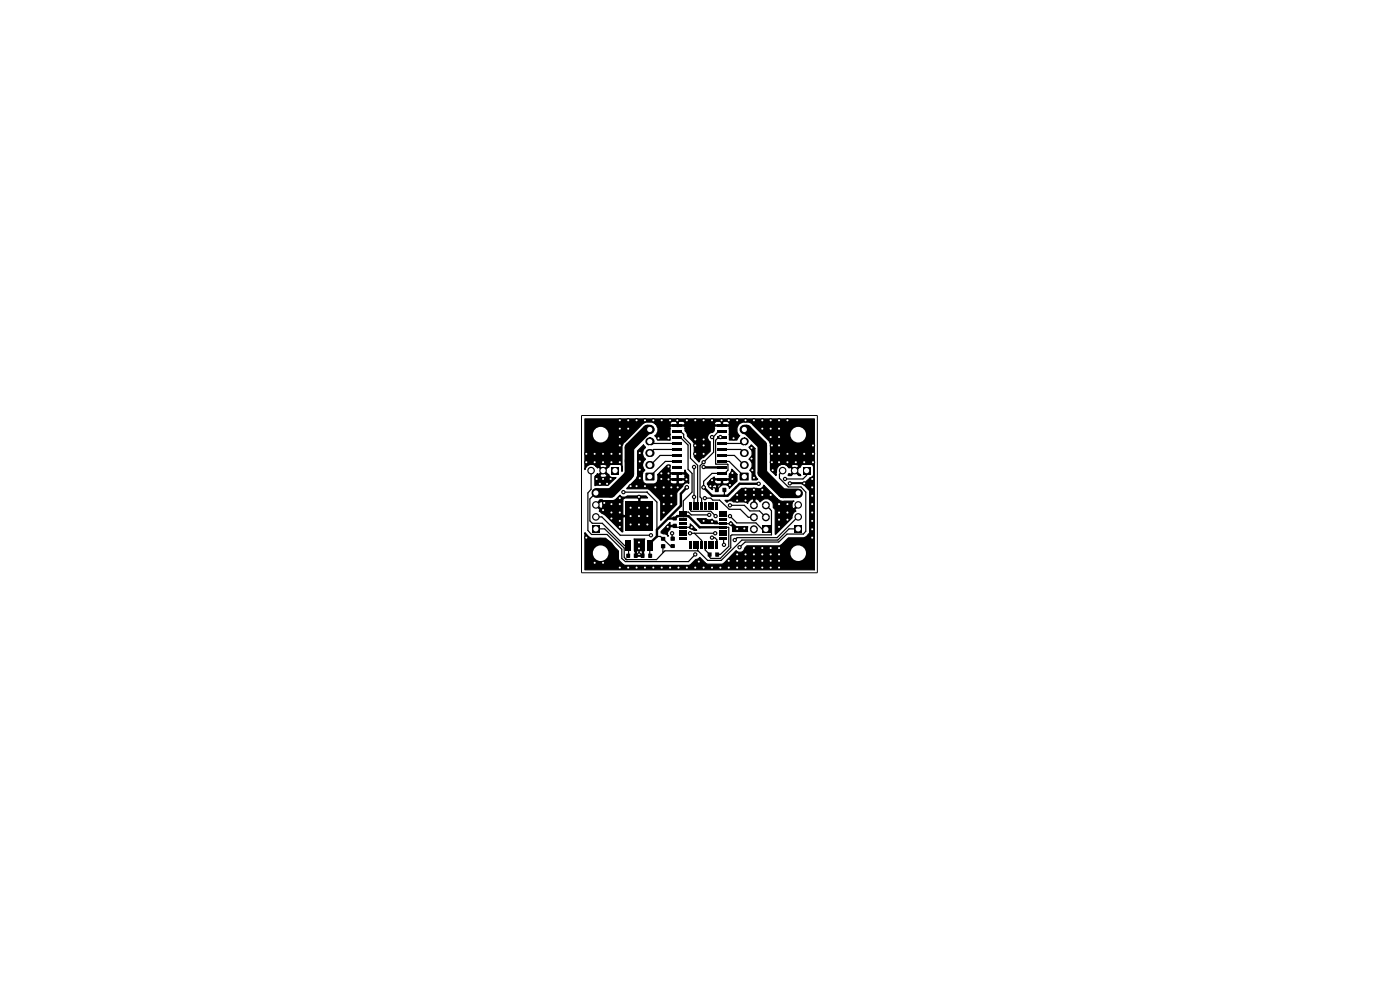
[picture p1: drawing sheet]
<svg xmlns="http://www.w3.org/2000/svg" width="297mm" height="210mm" viewBox="0 0 297 210" stroke-linecap="round" stroke-linejoin="round" font-family="sans-serif">
<path d="M123.4 88.1h50v33.4h-50z" fill="none" stroke="#000" stroke-width=".21"/>
<g fill="none" stroke="#000" stroke-width=".25">
<path d="M124.1 88.9h48.7v32h-48.7v-7.9l.8 .9 .6 .3h3l2.7 2.7v1.7l.9 1.1 .4 .2h13.7l1.4-1.2h.3l.6-.5 1.2 1.3 .4 .2h3.2l2.9-2.9a1.06 1.06 0 0 0 1.1 .3 1.06 1.06 0 0 0 .7-.9l.5-.4h6.9l1.9-1.7h3.2l.6-.3 .6-.7v-9l-1.1-1.3-.4-.1-2.6-.1-.3-.2h3.4l1.1-1.1 .6-.2 .2-.3v-1.8l-.4-.5h-2l-.3 .3-.1 .3h-.2l-.7 .8 .7 .7h.2l.1 .3h-.4l-.9-.9-.7 .9-.7-.1 .1-.3 .1 .1h.3l.7-.7-.7-.8-.3 .2-.3-.4h.8l.7 .8 .9-.8a1.08 1.08 0 0 0-1.6-.2v.2h-.8a1.36 1.36 0 0 0-1.6-.2l-.6 .5-.3 1.4v.3l-1.1-1.2v-5.5l-.2-.4-3.7-3.8a2.15 2.15 0 0 0-3 .2 1.61 1.61 0 0 0 .3 2.2l-.6 .9h-1.6v-2.7l-.1-.2h-2.9l-.2 .2a.98 .98 0 0 1-.8 1.2 1.03 1.03 0 0 0-.6 1 1.03 1.03 0 0 0 .6 .9v2l-1.5 1.4-.7 .3-.2 .6-1-1.1v-2.8l-1.5-1.6v-.6l-.5-.5v-.8l-.1-.2h-2.9l-.2 .2 .1 2.7h-2.7l-.2-.5-.4-.4a1.51 1.51 0 0 0 .2-2.4h3l.2 .1h1.3v-.6h.3v.6h1.3l.1-.1h6.2l.2 .1h1.3v-.6h.3v.6h1.3l.1-.4-.3-.3h-.9l-.2 .1-.4-.1h-1l-.2 .1-.2 .5h-6.2v-.3l-.3-.3h-.9l-.2 .1-.4-.1h-1l-.3 .2-.1 .4h-3a2.2 2.2 0 0 0-2.9 0l-4 4-.2 .6v5.4v-1l-.3-.4h-2.3l-.2 .5h-.2l-.8 .8 .8 .7h.2l.1 .5 .4 .2h1l-1.7 1.6-2.8 .1v-1.9l.3-.2h.7a.97 .97 0 0 0 1.6 0l-.8-.9-.8 .9h-.7l.2-.4 .1 .1h.2l.8-.7-.8-.8-.2 .2-.3-.4h.7l.8 .8 .8-.8a1.08 1.08 0 0 0-1.5-.2l-.1 .2h-.7a1.36 1.36 0 0 0-1.7-.2l-.2 .1-.5 .8zM125.4 99.8v4l-.7 .8v7.9l.8 .9h3.3l3.1 3.1v2l.8 .6h13.4l1.4-1.5M135.3 95.6l1.2-1.2 .5 .5a1.62 1.62 0 0 0 0 2.5 1.49 1.49 0 0 0-.2 2.4l-.4 .2-.1 .5 .1 1.4a.79 .79 0 0 0 .6 .8h1.8l.6-.5 .1-.2h2.6l.1 .4 .3 .2 1 .1 .1-.2v-.7h.3v.7l.2 .2 1-.1a.45 .45 0 0 0 .1-.8l-5.7 .2 .1-1.3h2.5v.7l.2 .2h1.3v-1.1h.3v1.1h1.3l.1-.2v-.7l-.1-.2h-2.9l-.2 .2-2.5-.1 1.9-1.9h.7l-.1 1.4 .2 .2h2.9l.1-.2v-.4l.2 .5 .6 .6v1.7l-.6-.1-.5 .3-.2 .5-1.2 1.4v2.4l-3.4 3.4v-4l-2.3-2.5-.4-.2h-4.5l2-2.1 .3-.6zM137.8 93.6l.5 .5h5.4M143.7 95.3h-5l-.9 .8M143.7 96.6h-3.7l-2 2h-.2M143.7 97.9h-2.6l-3.3 3.2M143.7 91.5h.7l.6 .6v.7l1.5 1.4v3l1.5 1.5v8.5M143.7 90.3h.7M143.7 92.8h.7l1.6 1.6v5.2l.8 .8v4l-1.8 1.9v2.3h1.1l.5 .6h3.9M147.2 99.1v8.1M152.4 90.3h.7"/>
<path d="M153.1 95.3h4l.8 .8M153.1 96.6h2.7l2.1 2M153.1 97.9h1.6l3.2 3.2M153.1 91.5h-.7l-1 1.1v3.3l-2.9 2.9v6.6l.3 .4v1.4M153.1 92.8h-.7l-.6 .6v5l2.5 .1 .1 1.2-.6 .7h-2.8l-1.7 1.7v1.3M157.9 93.6l-.4 .5h-4.4M158.9 94.9l.5-.5 .7 .7v5.6l.6 .9-.2 .2h-.9v-1.4l-.6-.6a1.45 1.45 0 0 0-.1-2.4 1.48 1.48 0 0 0 0-2.5zM166 99.8l-.6 .8v.8l1.8 1.9h2.7l1 1.1v8.3l-.5 .6h-3.4l-1.8 1.7h-7.1l-1.2 1.1M171.1 99.8v1l-.7 .8h-3.9M126.4 104.6l-1.3 1.2v4.7l.5 .5h2.2l4.7 4.7h.9l-.1 2.2M126.4 109.6h1.3l3.9 3.9h6.5M126.4 112.2h1.9l4.1 4v2l.4 .4"/>
<path d="M126.5 106.9l1 1a.92 .92 0 0 0 0-1.6h4.6v2.9l.2 .1h3.2v-3.5l-.2-.2h-2.7l-.4 .3-.1 .4h-4.5l2.4-.1 .6-.2 .9-.9a1.03 1.03 0 0 0 1.6 .1h3.9l.4 .4h-1.5l-.1 .2v3.8h-3.5l-.2 .2v3h-.1l-3.7-3.6-.6-.3-.6-.5 .2-.3-1-1zM132.3 104.4h4.9M132.8 118.6h.1M134.5 114.3h2.3l-.3 3.7h-1.8v-1h.3v.8h1.3v-.8l-.2-.2h-.9l-.5 .2-.1-.2zM135.6 116.6h.1M135.6 117.2l-.7 .7M135.6 117.2l.7 .7M135.6 116.6v.6M137.2 104.4h.1M137.2 104.4l2.2 2.1v5.9M137.8 115.7l.1 2.2M138.1 113.5h.1"/>
<path d="M139.4 113.8h.7l.5 .5M140.5 115.7l.2 1.5M140.6 114.3l1.6 1.5 .5 .1M140.6 114.3h.1M140.7 117.2l-1.4 1.5-6.5-.1M142 111.6h.1M142 111.6h1.2l.3 .2h2.7M142.1 110.9v.4l.2 .2h1.1v.2h-1.1l-.2 .2v.4l-.5 .6 .1 .9-.1-.3-.4-.3-.9-.1v-.4zM142.6 113.1l.1 1.2M143.7 101.7h1.3M143.7 100.4h1.3M146.4 113.1h5.3"/>
<path d="M146.4 111.1l1.4 1.4h-.6l-1-.6 .2-.3zM146.5 107.2v1.1l.1 .2h4.2l1 1M147.2 107.2h.1M147.3 113.1l1.5 1.5v1.1M147.5 117.6h.1M147.9 110h1.8a1.03 1.03 0 0 0 1.4 .1l.5 .4h.5l.2 .5h-3.5zM148 115.7v1.1h-6.9l-.4 .4M149.5 105.7h1.3l.4 .4h1.5l2 1.9h2.4l1.7 1.7h1.1M150.1 102.5l.5-.5h.9l.4 .6 1 .1 .1-.2v-.7h.3v.7l.2 .2 1-.1a.45 .45 0 0 0 .1-.8h-2.9l-.2 .2h-.9l.8-.8h.2l-.1 .2 .2 .2h2.9l.1-.2v-.9l.5-.4v-.6l1.1 1.1v1.5l-1.6 1.5-.1-.5-.5-.3h-.8l-.3 .2-.6-.2-.1 .2v1.1h-.4l.1-1.1a.62 .62 0 0 0-.7-.1 .62 .62 0 0 0-.3 .6l.2 .3-.9-.6zM150.5 109.2h.1M150.8 103.1h.1M151 114h.6l.5 .5v1.2"/>
<path d="M151 110.5l.6 .6h3.4M151.7 113.1h.1M151.8 109.5h.1M153.1 101.7v1.2l-1 1-.5-.4h-.5M153.5 111.8l1.1 .1v4l-1.8 1.7h-.7M153.5 114.2l.1 1.4M153.7 103.9l-.1 1.3M153.8 106.1h.8l.5-.2 2.3-2.3h3.2a1.01 1.01 0 0 0 1.2-.3l.2-.4 3.1 3.1 .6 .3h2.7a1.08 1.08 0 0 0-.2 1.5l.2 .1 1.1-1 .1 .2-1 1 .2 .3a1.45 1.45 0 0 0-.8 1.5l-3.5 3.4v-5.1l-.5-.5a1.54 1.54 0 0 0-.9-1.8 1.54 1.54 0 0 0-1.9 .6l-.1-.3a.65 .65 0 0 0-1-.2v1.4h-.2v-1.4l-.3-.2a1.45 1.45 0 0 0-1 1l-.5-.3h-2.5l-.4-.3h-.6l-.4 .4zM154.9 109.5h.1M154.9 109.5l1.4 1.4h4.1l1.3 1.4h.8M154.9 107.2h3l1.2 1.2h2l1.4 1.3M155 110.6l.9 1 2.7 .1v1h-3.2l-.1-1.1-.6-.5z"/>
<path d="M155 111.1h.1M156.9 116.1h.1M162.5 107.2l1.2 1.2v5.1h-8.4l-.3 .1v2.6l-2.2 2.3h-2l-.3-.3v-.6l-.9-.9v-1M169.3 109.6l-4.5 4.4h-8.4l-.5 .6M169.3 112.2h-1.9l-2.4 2.4h-7.6l-4.4 4.3h-2.9l-2.1-2.1"/>
</g>
<path d="M137.8 91.1h-.5l-3.8 3.8v5.7l-.3 .4-3.6 3.6h-3.1M157.9 91.1h.5l3.3 3.3v5.9l4.3 4.3h3.3" fill="none" stroke="#000" stroke-width="2"/>
<path d="M149.3 99.1h3.8M128.2 106.7l-.5-.5h-.4l-.9 .9M141.8 109.9l1.4 .1 .5-.5h2.4l2.3 2.3h5.1M145.7 103.4l-1.3 1.3v2.6l-5 5.1v1.4l-1.6 1.4v.5M161 102.6h-4.1l-2.6 2.6h-3.3l-1.7-1.8" fill="none" stroke="#000" stroke-width=".51"/>
<g fill="#000">
<path d="M129.7 99.1h1.5v1.5h-1.5zM135.3 95.6l1.2-1.2 .5 .5a1.62 1.62 0 0 0 0 2.5 1.49 1.49 0 0 0-.2 2.4l-.4 .2-.1 .5 .1 1.4a.79 .79 0 0 0 .6 .8h1.8l.6-.5 .1-.2h2.6l.1 .4 .3 .2 1 .1 .1-.2v-.7h.3v.7l.2 .2 1-.1a.45 .45 0 0 0 .1-.8l-5.7 .2 .1-1.3h2.5v.7l.2 .2h1.3v-1.1h.3v1.1h1.3l.1-.2v-.7l-.1-.2h-2.9l-.2 .2-2.5-.1 1.9-1.9h.7l-.1 1.4 .2 .2h2.9l.1-.2v-.4l.2 .5 .6 .6v1.7l-.6-.1-.5 .3-.2 .5-1.2 1.4v2.4l-3.4 3.4v-4l-2.3-2.5-.4-.2h-4.5l2-2.1 .3-.6zM137.2 98l.6-.2v1.7a.85 .85 0 0 1-.8-.5 .85 .85 0 0 1 .2-1zM137.8 97.8h.2v1.7h-.2zM137.2 95.5l.6-.3v1.7a.85 .85 0 0 1-.8-.5 .85 .85 0 0 1 .2-.9zM137.8 95.3h.2v1.6h-.2zM137.2 93l.6-.2v1.7a.85 .85 0 0 1-.8-.5 .85 .85 0 0 1 .2-1zM137.8 92.8h.2v1.7h-.2zM137.2 90.5l.6-.2v1.7a.85 .85 0 0 1-.8-.6 .85 .85 0 0 1 .2-.9zM137.8 90.3h.2v1.6h-.2zM138 97.8a.85 .85 0 0 1 .9 .8 .85 .85 0 0 1-.9 .9zM138 95.2a.85 .85 0 0 1 .9 .9 .85 .85 0 0 1-.9 .8z"/>
<path d="M138 92.8a.85 .85 0 0 1 .9 .8 .85 .85 0 0 1-.9 .9zM138 90.3a.85 .85 0 0 1 .9 .8 .85 .85 0 0 1-.9 .9zM142.8 96.3h1.9v.6h-1.9zM142.8 97.5h1.9v.6h-1.9zM142.8 98.8h1.9v.6h-1.9zM142.8 89.9h1.9v.6h-1.9zM142.8 93.7h1.9v.6h-1.9zM142.8 92.5h1.9v.6h-1.9zM142.8 91.2h1.9v.6h-1.9zM142.8 95h1.9v.6h-1.9zM152.1 93.7h2v.6h-2zM152.1 96.3h2v.6h-2z"/>
<path d="M152.1 95h2v.6h-2zM152.1 92.5h2v.6h-2zM152.1 91.2h2v.6h-2zM152.1 89.9h2v.6h-2zM152.1 98.8h2v.6h-2zM152.1 97.5h2v.6h-2zM157.2 95.5l.6-.3v1.7a.85 .85 0 0 1-.8-.5 .85 .85 0 0 1 .2-.9zM157.8 95.3h.2v1.6h-.2zM157.2 98l.6-.2v1.7a.85 .85 0 0 1-.8-.5 .85 .85 0 0 1 .2-1zM157.8 97.8h.2v1.7h-.2zM157.2 90.5l.6-.2v1.7a.85 .85 0 0 1-.8-.6 .85 .85 0 0 1 .2-.9zM157.8 90.3h.2v1.6h-.2z"/>
<path d="M157.2 93l.6-.2v1.7a.85 .85 0 0 1-.8-.5 .85 .85 0 0 1 .2-1zM157.8 92.8h.2v1.7h-.2zM158 95.2a.85 .85 0 0 1 .8 .9 .85 .85 0 0 1-.8 .8zM158 97.8a.85 .85 0 0 1 .8 .8 .85 .85 0 0 1-.8 .9zM158 90.3a.85 .85 0 0 1 .8 .8 .85 .85 0 0 1-.8 .9zM158 92.8a.85 .85 0 0 1 .8 .8 .85 .85 0 0 1-.8 .9zM158.9 94.9l.5-.5 .7 .7v5.6l.6 .9-.2 .2h-.9v-1.4l-.6-.6a1.45 1.45 0 0 0-.1-2.4 1.48 1.48 0 0 0 0-2.5zM170.4 99.1h1.5v1.5h-1.5zM125.6 111.4h1.7v1.5h-1.7zM126.5 106.9l1 1a.92 .92 0 0 0 0-1.6h4.6v2.9l.2 .1h3.2v-3.5l-.2-.2h-2.7l-.4 .3-.1 .4h-4.5l2.4-.1 .6-.2 .9-.9a1.03 1.03 0 0 0 1.6 .1h3.9l.4 .4h-1.5l-.1 .2v3.8h-3.5l-.2 .2v3h-.1l-3.7-3.6-.6-.3-.6-.5 .2-.3-1-1zM132.7 106.3h5.8v6.3h-5.8zM132.7 114.6h1.2v2.2h-1.2z"/>
<path d="M132.8 117.5l.9-.1v.9l-.8 .1zM134.5 117.4l.8 .1-.1 .9-.7-.1zM135.9 117.5l.8-.1v.9l-.7 .1zM134.5 114.3h2.3l-.3 3.7h-1.8v-1h.3v.8h1.3v-.8l-.2-.2h-.9l-.5 .2-.1-.2zM136.9 100.3h2v1.6h-1.9zM137.2 114.6h1.3v2.2h-1.3zM137.5 117.4l.8 .1v.9l-.8-.1zM140.3 113.9l.8 .1v.7l-.9-.1zM140.2 115.5h.9v.7h-.9zM142.1 110.9v.4l.2 .2h1.1v.2h-1.1l-.2 .2v.4l-.5 .6 .1 .9-.1-.3-.4-.3-.9-.1v-.4zM142.2 115.5l.9-.1 .1 .8h-.9zM142.2 113.9h1v.7l-.9 .1z"/>
<path d="M142.7 111.3l.1-.2h.7l.1 .8-.8 .1-.1-.2zM142.7 109.6h.9v.7l-.8 .1zM142.8 100.1h1.9v.6h-1.9zM142.8 101.3h1.9v.6h-1.9zM144.2 114h1.6v.6h-1.6zM144.2 113.2h1.6v.5h-1.6zM144.2 112.4h1.6v.5h-1.6zM144.2 110.7h1.6v.6h-1.6zM144.2 110h1.6v.5h-1.6zM144.2 108.4h1.6v.5h-1.6zM144.2 109.1h1.6v.6h-1.6zM144.2 111.6h1.6v.5h-1.6z"/>
<path d="M146.1 106.4h.6v1.6h-.6zM146.1 114.9h.6v1.6h-.6zM147 106.4h.5v1.6h-.5zM147 114.9h.5v1.6h-.5zM146.4 111.1l1.4 1.4h-.6l-.8-.4-.2-.2 .2-.3zM147.7 106.4h.6v1.6h-.6zM147.7 114.9h.6v1.6h-.6zM148.6 106.4h.5v1.6h-.5zM148.6 114.9h.5v1.6h-.5zM147.9 110h1.8a1.03 1.03 0 0 0 1.4 .1l.5 .4h.5l.2 .5h-3.5zM149.4 106.4h.5v1.6h-.5zM149.4 114.9h.5v1.6h-.5z"/>
<path d="M150.2 106.4h.5v1.6h-.5zM150.2 114.9h.5v1.6h-.5zM150.2 117.2h.8l-.1 .9-.8-.1zM151 106.4h.5v1.6h-.5zM151 114.9h.5v1.6h-.5zM151.7 106.4h.6v1.6h-.6zM151.7 114.9h.6v1.6h-.6zM151.6 103.5h.9v.8l-.8 .1zM151.7 117.2l.9 .1-.1 .8-.8-.1zM153.2 103.5h.9l-.1 .9-.8-.1zM152.1 100.1h2v.6h-2zM152.1 101.3h2v.6h-2z"/>
<path d="M152.7 113.2h1.6v.5h-1.6zM152.7 112.4h1.6v.5h-1.6zM152.7 111.6h1.6v.5h-1.6zM152.7 114h1.6v.6h-1.6zM152.7 110.7h1.6v.6h-1.6zM152.7 110h1.6v.5h-1.6zM152.7 109.1h1.6v.6h-1.6zM152.7 108.4h1.6v.5h-1.6zM155 110.6l.9 1 2.7 .1v1h-3.2l-.1-1.1-.6-.5zM150.1 102.5l.5-.5h.9l.2 .5 .3 .2h.9l.1-.2v-.7h.3v.7l.2 .2 1-.1a.45 .45 0 0 0 .1-.8h-2.9l-.2 .2h-.9l.8-.8h.2l-.1 .2 .2 .2h2.9l.1-.2v-.9l.5-.4v-.6l1.1 1.1v1.5l-1.6 1.5-.1-.5-.5-.3h-.8l-.3 .2-.6-.2-.1 .2v1.1h-.4l.1-1.1a.62 .62 0 0 0-.7-.1 .62 .62 0 0 0-.3 .6l.2 .3-.9-.6zM157 100.3l1.8-.1v1.7h-1.7l-.2-.1zM159.1 112.3h1.7a.85 .85 0 0 1-.9 .8 .85 .85 0 0 1-.8-.8z"/>
<path d="M159.3 111.7a.85 .85 0 0 1 1-.2 .85 .85 0 0 1 .5 .8h-1.7zM159.1 109.7h1.7a.85 .85 0 0 1-.9 .9 .85 .85 0 0 1-.8-.9zM159.3 109.1a.85 .85 0 0 1 1-.2 .85 .85 0 0 1 .5 .8h-1.7zM159.1 107.2h1.7a.85 .85 0 0 1-.9 .8 .85 .85 0 0 1-.8-.8zM159.3 106.6a.85 .85 0 0 1 1-.2 .85 .85 0 0 1 .5 .8h-1.7zM161.6 109.7h1.7a.85 .85 0 0 1-.8 .9 .85 .85 0 0 1-.9-.9zM161.9 109.1a.85 .85 0 0 1 .9-.2 .85 .85 0 0 1 .5 .8h-1.7zM161.6 107.2h1.7a.85 .85 0 0 1-.8 .8 .85 .85 0 0 1-.9-.8zM161.9 106.6a.85 .85 0 0 1 .9-.2 .85 .85 0 0 1 .5 .8h-1.7zM161.6 111.4h1.8v1.7h-1.8zM153.8 106.1h.8l.5-.2 2.3-2.3h3.2a1.01 1.01 0 0 0 1.2-.3l.2-.4 3.1 3.1 .6 .3h2.7a1.08 1.08 0 0 0-.2 1.5l.2 .1 1.1-1 .1 .2-1 1 .2 .3a1.45 1.45 0 0 0-.8 1.5l-3.5 3.4v-5.1l-.5-.5a1.54 1.54 0 0 0-.9-1.8 1.54 1.54 0 0 0-1.9 .6l-.1-.3a.65 .65 0 0 0-1-.2v1.4h-.2v-1.4l-.3-.2a1.45 1.45 0 0 0-1 1l-.5-.3h-2.5l-.4-.3h-.6l-.4 .4zM168.6 111.4h1.6v1.5h-1.6z"/>
<path d="M124.1 88.9h48.7v32h-48.7v-7.9l.8 .9 .6 .3h3l2.7 2.7v1.7l.9 1.1 .4 .2h13.7l1.4-1.2 .6-.2 .3-.3 1.2 1.3 .4 .2h3.2l2.9-2.9a1.06 1.06 0 0 0 1.1 .3 1.06 1.06 0 0 0 .7-.9l.5-.4h6.9l1.9-1.7h3.2l.6-.3 .6-.7v-9l-1.1-1.3-.4-.1-2.6-.1-.3-.2h3.4l1.1-1.1 .6-.2 .2-.3v-1.8l-.4-.5h-2l-.3 .3-.1 .3h-.2l-.7 .8 .7 .7h.2l.1 .3h-.4l-.9-.9-.7 .9-.7-.1 .1-.3 .1 .1h.3l.7-.7-.7-.8-.3 .2-.3-.4h.8l.7 .8 .9-.8a1.08 1.08 0 0 0-1.6-.2v.2h-.8a1.36 1.36 0 0 0-1.6-.2l-.6 .5-.3 1.4v.3l-1.1-1.2v-5.5l-.2-.4-3.7-3.8a2.15 2.15 0 0 0-3 .2 1.61 1.61 0 0 0 .3 2.2l-.6 .9h-1.6v-2.7l-.1-.2h-2.9l-.2 .2a.98 .98 0 0 1-.8 1.2 1.03 1.03 0 0 0-.6 1 1.03 1.03 0 0 0 .6 .9v2l-1.5 1.4-.7 .3-.2 .6-1-1.1v-2.8l-1.5-1.6v-.6l-.5-.5v-.8l-.1-.2h-2.9l-.2 .2 .1 2.7h-2.7l-.2-.5-.4-.4a1.51 1.51 0 0 0 .2-2.4h3l.2 .1h1.3v-.6h.3v.6h1.3l.1-.1h6.2l.2 .1h1.3v-.6h.3v.6h1.3l.1-.4-.3-.3h-.9l-.2 .1-.4-.1h-1l-.2 .1-.2 .5h-6.2v-.3l-.3-.3h-.9l-.2 .1-.4-.1h-1l-.3 .2-.1 .4h-3a2.2 2.2 0 0 0-2.9 0l-4 4-.2 .6v5.4v-1l-.3-.4h-2.3l-.2 .5h-.2l-.8 .8 .8 .7h.2l.1 .5 .4 .2h1l-1.7 1.6-2.8 .1v-1.9l.3-.2h.7a.97 .97 0 0 0 1.6 0l-.8-.9-.8 .9h-.7l.2-.4 .1 .1h.2l.8-.7-.8-.8-.2 .2-.3-.4h.7l.8 .8 .8-.8a1.08 1.08 0 0 0-1.5-.2l-.1 .2h-.7a1.36 1.36 0 0 0-1.7-.2l-.2 .1-.5 .8z"/>
<circle cx="124.4" cy="96.3" r=".47"/>
<circle cx="124.4" cy="98" r=".47"/>
<circle cx="125.4" cy="99.8" r=".8"/>
<circle cx="126.2" cy="96.3" r=".47"/>
<circle cx="126.2" cy="98" r=".47"/>
<circle cx="127.4" cy="92.2" r="3.3"/>
<circle cx="127.9" cy="96.3" r=".47"/>
<circle cx="127.9" cy="98" r=".47"/>
<circle cx="127.9" cy="99.8" r=".8"/>
<circle cx="129.7" cy="96.3" r=".47"/>
<circle cx="129.7" cy="98" r=".47"/>
<circle cx="131.5" cy="94.5" r=".47"/>
<circle cx="131.5" cy="89.2" r=".47"/>
<circle cx="131.5" cy="96.3" r=".47"/>
<circle cx="131.5" cy="92.7" r=".47"/>
<circle cx="131.5" cy="98" r=".47"/>
<circle cx="131.5" cy="90.9" r=".47"/>
<circle cx="133.3" cy="89.2" r=".47"/>
<circle cx="133.3" cy="90.9" r=".47"/>
<circle cx="135" cy="89.2" r=".47"/>
<circle cx="135.7" cy="97.9" r=".47"/>
<circle cx="135.7" cy="96.1" r=".47"/>
<circle cx="135.7" cy="99.7" r=".47"/>
<circle cx="136.8" cy="89.2" r=".47"/>
<circle cx="138.6" cy="89.2" r=".47"/>
<circle cx="139.7" cy="93" r=".47"/>
<circle cx="140.4" cy="89.2" r=".47"/>
<circle cx="141.8" cy="99" r=".47"/>
<circle cx="141.8" cy="93" r=".47"/>
<circle cx="142.2" cy="89.2" r=".47"/>
<circle cx="143.7" cy="89.2" r=".47"/>
<circle cx="145.7" cy="89.2" r=".47"/>
<circle cx="147.2" cy="99.1" r=".47"/>
<circle cx="147.5" cy="89.2" r=".47"/>
<circle cx="147.5" cy="94.5" r=".47"/>
<circle cx="147.5" cy="93.2" r=".47"/>
<circle cx="147.5" cy="96.3" r=".47"/>
<circle cx="149.3" cy="94.5" r=".47"/>
<circle cx="149.3" cy="96.3" r=".47"/>
<circle cx="149.3" cy="89.2" r=".47"/>
<circle cx="149.3" cy="93.2" r=".47"/>
<circle cx="149.3" cy="98" r=".47"/>
<circle cx="149.3" cy="99.1" r=".47"/>
<circle cx="151" cy="89.2" r=".47"/>
<circle cx="151" cy="92.7" r=".47"/>
<circle cx="152.8" cy="92.7" r=".47"/>
<circle cx="153.1" cy="89.2" r=".47"/>
<circle cx="154.6" cy="89.2" r=".47"/>
<circle cx="155.6" cy="93" r=".47"/>
<circle cx="156.4" cy="89.2" r=".47"/>
<circle cx="158.2" cy="89.2" r=".47"/>
<circle cx="159.4" cy="95" r=".47"/>
<circle cx="159.4" cy="97.3" r=".47"/>
<circle cx="159.6" cy="99.7" r=".47"/>
<circle cx="159.9" cy="89.2" r=".47"/>
<circle cx="161.7" cy="89.2" r=".47"/>
<circle cx="161.7" cy="90.9" r=".47"/>
<circle cx="163.5" cy="89.2" r=".47"/>
<circle cx="163.5" cy="90.9" r=".47"/>
<circle cx="163.5" cy="92.7" r=".47"/>
<circle cx="163.7" cy="96.3" r=".47"/>
<circle cx="163.7" cy="94.5" r=".47"/>
<circle cx="163.7" cy="98" r=".47"/>
<circle cx="163.9" cy="99.7" r=".47"/>
<circle cx="165.3" cy="89.2" r=".47"/>
<circle cx="165.3" cy="94.5" r=".47"/>
<circle cx="165.3" cy="96.3" r=".47"/>
<circle cx="165.3" cy="90.9" r=".47"/>
<circle cx="165.3" cy="92.7" r=".47"/>
<circle cx="165.3" cy="98" r=".47"/>
<circle cx="166" cy="99.8" r=".8"/>
<circle cx="167" cy="96.3" r=".47"/>
<circle cx="167" cy="89.2" r=".47"/>
<circle cx="167" cy="98" r=".47"/>
<circle cx="168.6" cy="99.8" r=".8"/>
<circle cx="168.8" cy="96.3" r=".47"/>
<circle cx="168.8" cy="98" r=".47"/>
<circle cx="169.3" cy="92.2" r="3.3"/>
<circle cx="170.6" cy="96.3" r=".47"/>
<circle cx="170.6" cy="98" r=".47"/>
<circle cx="172.5" cy="94.5" r=".47"/>
<circle cx="172.5" cy="96.3" r=".47"/>
<circle cx="172.5" cy="98" r=".47"/>
<circle cx="124.4" cy="114" r=".47"/>
<circle cx="126.2" cy="119.4" r=".47"/>
<circle cx="126.4" cy="109.6" r=".8"/>
<circle cx="126.4" cy="107.1" r=".8"/>
<circle cx="126.4" cy="104.6" r=".8"/>
<circle cx="126.6" cy="101.6" r=".47"/>
<circle cx="127.3" cy="102.6" r=".47"/>
<circle cx="127.4" cy="117.4" r="3.3"/>
<circle cx="127.9" cy="119.4" r=".47"/>
<circle cx="127.9" cy="108.2" r=".47"/>
<circle cx="127.9" cy="101.6" r=".47"/>
<circle cx="128.2" cy="106.7" r=".47"/>
<circle cx="128.8" cy="102.6" r=".47"/>
<circle cx="129.5" cy="101.6" r=".47"/>
<circle cx="129.7" cy="108.7" r=".47"/>
<circle cx="129.7" cy="106.9" r=".47"/>
<circle cx="129.7" cy="110" r=".47"/>
<circle cx="131.5" cy="106.9" r=".47"/>
<circle cx="131.5" cy="108.7" r=".47"/>
<circle cx="131.5" cy="105.7" r=".47"/>
<circle cx="131.5" cy="111.8" r=".47"/>
<circle cx="131.5" cy="110.5" r=".47"/>
<circle cx="132.3" cy="104.4" r=".47"/>
<circle cx="132.3" cy="104.4" r=".25"/>
<circle cx="133.8" cy="107.7" r=".47"/>
<circle cx="133.8" cy="109.5" r=".47"/>
<circle cx="133.8" cy="111.3" r=".47"/>
<circle cx="133.8" cy="103.1" r=".47"/>
<circle cx="135" cy="103.1" r=".47"/>
<circle cx="135.6" cy="115.1" r=".47"/>
<circle cx="135.6" cy="107.7" r=".47"/>
<circle cx="135.6" cy="109.5" r=".47"/>
<circle cx="135.6" cy="116.3" r=".47"/>
<circle cx="135.6" cy="105.4" r=".47"/>
<circle cx="135.6" cy="111.3" r=".47"/>
<circle cx="135.7" cy="101.4" r=".47"/>
<circle cx="136.8" cy="103.1" r=".47"/>
<circle cx="137.3" cy="107.7" r=".47"/>
<circle cx="137.3" cy="111.3" r=".47"/>
<circle cx="137.3" cy="109.5" r=".47"/>
<circle cx="138.1" cy="113.5" r=".47"/>
<circle cx="139" cy="103.4" r=".47"/>
<circle cx="140.3" cy="101.6" r=".47"/>
<circle cx="140.3" cy="100.4" r=".47"/>
<circle cx="140.8" cy="108.7" r=".47"/>
<circle cx="140.8" cy="106.9" r=".47"/>
<circle cx="140.8" cy="105.2" r=".47"/>
<circle cx="140.8" cy="103.4" r=".47"/>
<circle cx="141.6" cy="111.8" r=".47"/>
<circle cx="141.8" cy="101.7" r=".47"/>
<circle cx="141.8" cy="100.4" r=".47"/>
<circle cx="142.4" cy="106.9" r=".47"/>
<circle cx="142.4" cy="105.2" r=".47"/>
<circle cx="142.4" cy="103.4" r=".47"/>
<circle cx="142.6" cy="113.1" r=".47"/>
<circle cx="143.8" cy="103.4" r=".47"/>
<circle cx="145.6" cy="101.7" r=".47"/>
<circle cx="145.7" cy="103.4" r=".47"/>
<circle cx="145.7" cy="103.4" r=".25"/>
<circle cx="146.4" cy="113.1" r=".47"/>
<circle cx="146.7" cy="111.8" r=".47"/>
<circle cx="147.2" cy="105.4" r=".47"/>
<circle cx="147.5" cy="117.6" r=".47"/>
<circle cx="148.3" cy="119.1" r=".47"/>
<circle cx="149.3" cy="103.4" r=".47"/>
<circle cx="149.3" cy="110.5" r=".47"/>
<circle cx="149.5" cy="105.7" r=".47"/>
<circle cx="150.5" cy="109.2" r=".47"/>
<circle cx="150.7" cy="103.1" r=".47"/>
<circle cx="151" cy="114" r=".47"/>
<circle cx="151" cy="110.7" r=".47"/>
<circle cx="151" cy="101.9" r=".47"/>
<circle cx="151.7" cy="113.1" r=".47"/>
<circle cx="151.8" cy="109.5" r=".47"/>
<circle cx="153.6" cy="115.6" r=".47"/>
<circle cx="154.6" cy="119" r=".47"/>
<circle cx="154.9" cy="107.2" r=".47"/>
<circle cx="154.9" cy="109.5" r=".47"/>
<circle cx="154.9" cy="102.9" r=".47"/>
<circle cx="155" cy="111.1" r=".47"/>
<circle cx="155.4" cy="100.3" r=".47"/>
<circle cx="155.4" cy="101.6" r=".47"/>
<circle cx="155.9" cy="114.6" r=".47"/>
<circle cx="156.4" cy="112.2" r=".47"/>
<circle cx="156.4" cy="106.2" r=".47"/>
<circle cx="156.4" cy="105" r=".47"/>
<circle cx="156.4" cy="117.6" r=".47"/>
<circle cx="156.4" cy="119" r=".47"/>
<circle cx="156.9" cy="116.1" r=".47"/>
<circle cx="157.9" cy="112.1" r=".47"/>
<circle cx="158.2" cy="106.2" r=".47"/>
<circle cx="158.2" cy="103.9" r=".47"/>
<circle cx="158.2" cy="117.6" r=".47"/>
<circle cx="158.2" cy="105" r=".47"/>
<circle cx="158.2" cy="119" r=".47"/>
<circle cx="159.9" cy="112.3" r=".47"/>
<circle cx="159.9" cy="101.3" r=".47"/>
<circle cx="159.9" cy="103.9" r=".47"/>
<circle cx="159.9" cy="105" r=".47"/>
<circle cx="159.9" cy="116.2" r=".47"/>
<circle cx="159.9" cy="117.6" r=".47"/>
<circle cx="159.9" cy="119" r=".47"/>
<circle cx="161" cy="102.6" r=".47"/>
<circle cx="161" cy="102.6" r=".25"/>
<circle cx="161.7" cy="103.9" r=".47"/>
<circle cx="161.7" cy="117.6" r=".47"/>
<circle cx="161.7" cy="116.2" r=".47"/>
<circle cx="161.7" cy="105" r=".47"/>
<circle cx="161.7" cy="119" r=".47"/>
<circle cx="163.5" cy="117.6" r=".47"/>
<circle cx="163.5" cy="105" r=".47"/>
<circle cx="163.5" cy="116.2" r=".47"/>
<circle cx="163.5" cy="119" r=".47"/>
<circle cx="165.3" cy="108.7" r=".47"/>
<circle cx="165.3" cy="106.9" r=".47"/>
<circle cx="165.3" cy="116.2" r=".47"/>
<circle cx="165.3" cy="111.8" r=".47"/>
<circle cx="165.3" cy="110.2" r=".47"/>
<circle cx="165.3" cy="117.6" r=".47"/>
<circle cx="165.3" cy="119" r=".47"/>
<circle cx="166.5" cy="101.6" r=".47"/>
<circle cx="167" cy="108.7" r=".47"/>
<circle cx="167" cy="106.9" r=".47"/>
<circle cx="167" cy="110.2" r=".47"/>
<circle cx="167.6" cy="102.5" r=".47"/>
<circle cx="169.3" cy="117.4" r="3.3"/>
<circle cx="169.3" cy="109.6" r=".8"/>
<circle cx="169.3" cy="107.1" r=".8"/>
<circle cx="169.3" cy="104.6" r=".8"/>
<circle cx="170.6" cy="102.5" r=".47"/>
<circle cx="172.3" cy="106.9" r=".47"/>
<circle cx="172.3" cy="112.3" r=".47"/>
<circle cx="172.3" cy="108.7" r=".47"/>
<circle cx="172.3" cy="114" r=".47"/>
<circle cx="172.3" cy="101.6" r=".47"/>
<circle cx="172.3" cy="105.2" r=".47"/>
<circle cx="172.3" cy="103.4" r=".47"/>
<circle cx="172.3" cy="110.5" r=".47"/>
<circle cx="131.5" cy="120.4" r=".47"/>
<circle cx="133.3" cy="120.4" r=".47"/>
<circle cx="135" cy="120.4" r=".47"/>
<circle cx="136.8" cy="120.4" r=".47"/>
<circle cx="138.6" cy="120.4" r=".47"/>
<circle cx="140.4" cy="120.4" r=".47"/>
<circle cx="142.2" cy="120.4" r=".47"/>
<circle cx="143.9" cy="120.4" r=".47"/>
<circle cx="145.7" cy="120.4" r=".47"/>
<circle cx="147.5" cy="120.4" r=".47"/>
<circle cx="149.3" cy="120.4" r=".47"/>
<circle cx="151" cy="120.4" r=".47"/>
<circle cx="152.8" cy="120.4" r=".47"/>
<circle cx="154.6" cy="120.4" r=".47"/>
<circle cx="156.4" cy="120.4" r=".47"/>
<circle cx="158.2" cy="120.4" r=".47"/>
<circle cx="159.9" cy="120.4" r=".47"/>
<circle cx="161.7" cy="120.4" r=".47"/>
<circle cx="163.5" cy="120.4" r=".47"/>
<circle cx="165.3" cy="120.4" r=".47"/>
</g>
<g fill="#fff">
<path d="M131.4 90.7l.3 .2-.1 .2-.3-.2z"/>
<path d="M131.4 94.3l.3 .2-.1 .2-.3-.2z"/>
<path d="M131.4 89l.3 .2-.1 .1-.3-.1z"/>
<path d="M131.4 92.5l.3 .2-.1 .2-.3-.2z"/>
<path d="M124.3 97.9l.3 .1-.1 .2-.3-.2z"/>
<path d="M126.1 97.9l.3 .1-.1 .2-.4-.2z"/>
<path d="M124.3 96.1l.3 .2-.1 .2-.3-.2z"/>
<path d="M127.8 101.4l.3 .2-.1 .2-.3-.2z"/>
<path d="M126.5 101.4l.3 .2-.1 .2-.3-.2z"/>
<path d="M127.2 102.4l.3 .2-.1 .2-.4-.2z"/>
<path d="M128.7 102.4l.3 .2-.1 .2-.3-.2z"/>
<path d="M129.6 96.1l.3 .2-.1 .2-.3-.2z"/>
<path d="M126.1 96.1l.3 .2-.1 .2-.4-.2z"/>
<path d="M127.8 96.1l.3 .2-.1 .2-.3-.2z"/>
<path d="M127.8 97.9l.3 .1-.1 .2-.3-.2z"/>
<path d="M135.6 97.7l.3 .2-.1 .2-.3-.2z"/>
<path d="M131.4 96.1l.3 .2-.1 .2-.3-.2z"/>
<path d="M129.6 97.9l.3 .1-.1 .2-.3-.2z"/>
<path d="M131.4 97.9l.3 .1-.1 .2-.3-.2z"/>
<path d="M135.6 99.5l.3 .2-.1 .1-.3-.1z"/>
<path d="M129.4 101.4l.4 .2-.2 .2-.3-.2z"/>
<path d="M135.6 95.9l.3 .2-.1 .2-.3-.2z"/>
<path d="M135.6 101.2l.3 .2-.1 .2-.3-.2z"/>
<path d="M134.9 89l.4 .2-.2 .1-.3-.1z"/>
<path d="M136.7 89l.3 .2-.1 .1-.3-.1z"/>
<path d="M133.2 89l.3 .2-.1 .1-.3-.1z"/>
<path d="M133.2 90.7l.3 .2-.1 .2-.3-.2z"/>
<path d="M138.5 89l.3 .2-.1 .1-.3-.1z"/>
<path d="M143.6 89l.3 .2-.1 .1-.3-.1z"/>
<path d="M142.1 89l.3 .2-.1 .1-.4-.1z"/>
<path d="M140.3 89l.3 .2-.1 .1-.3-.1z"/>
<path d="M141.7 92.8l.3 .2-.1 .2-.3-.2z"/>
<path d="M139.6 92.8l.3 .2-.1 .2-.3-.2z"/>
<path d="M140.7 105l.3 .2-.1 .1-.3-.1z"/>
<path d="M142.3 103.2l.3 .2-.1 .2-.3-.2z"/>
<path d="M140.7 103.2l.3 .2-.1 .2-.3-.2z"/>
<path d="M142.3 105l.3 .2-.1 .1-.3-.1z"/>
<path d="M143.7 103.2l.3 .2-.1 .2-.3-.2z"/>
<path d="M141.7 101.5l.3 .2-.1 .2-.3-.2z"/>
<path d="M138.9 103.2l.3 .2-.1 .2-.3-.2z"/>
<path d="M140.2 100.2l.3 .2-.1 .2-.3-.2z"/>
<path d="M141.7 98.8l.3 .2-.1 .2-.3-.2z"/>
<path d="M141.7 100.2l.3 .2-.1 .2-.3-.2z"/>
<path d="M140.2 101.4l.3 .2-.1 .2-.3-.2z"/>
<path d="M160.9 102.4l.3 .2-.1 .2-.4-.2z"/>
<path d="M163.4 104.8l.3 .2-.1 .2-.3-.2z"/>
<path d="M159.8 104.8l.3 .2-.1 .2-.3-.2z"/>
<path d="M159.8 103.7l.3 .2-.1 .2-.3-.2z"/>
<path d="M161.6 104.8l.3 .2-.1 .2-.3-.2z"/>
<path d="M161.6 103.7l.3 .2-.1 .2-.3-.2z"/>
<path d="M166.4 101.4l.4 .2-.2 .2-.3-.2z"/>
<path d="M172.2 101.4l.3 .2-.1 .2-.3-.2z"/>
<path d="M172.2 105l.3 .2-.1 .1-.3-.1z"/>
<path d="M170.5 102.3l.3 .2-.1 .2-.3-.2z"/>
<path d="M172.2 103.2l.3 .2-.1 .2-.3-.2z"/>
<path d="M167.5 102.3l.3 .2-.1 .2-.4-.2z"/>
<path d="M172.2 106.7l.3 .2-.1 .2-.3-.2z"/>
<path d="M166.9 110l.4 .2-.1 .2-.4-.2z"/>
<path d="M166.9 108.5l.4 .2-.1 .2-.4-.2z"/>
<path d="M165.2 106.7l.3 .2-.1 .2-.3-.2z"/>
<path d="M165.2 108.5l.3 .2-.1 .2-.3-.2z"/>
<path d="M166.9 106.7l.4 .2-.1 .2-.4-.2z"/>
<path d="M165.2 110l.3 .2-.1 .2-.3-.2z"/>
<path d="M165.2 111.6l.3 .2-.1 .2-.3-.2z"/>
<path d="M172.2 108.5l.3 .2-.1 .2-.3-.2z"/>
<path d="M172.2 112.1l.3 .2-.1 .2-.3-.2z"/>
<path d="M172.2 113.9l.3 .1-.1 .2-.3-.2z"/>
<path d="M172.2 110.3l.3 .2-.1 .2-.3-.2z"/>
<path d="M156.3 104.8l.3 .2-.1 .2-.3-.2z"/>
<path d="M158.1 104.8l.3 .2-.1 .2-.4-.2z"/>
<path d="M158.1 106l.3 .2-.1 .2-.4-.2z"/>
<path d="M158.1 103.7l.3 .2-.1 .2-.4-.2z"/>
<path d="M154.8 102.7l.3 .2-.1 .2-.4-.2z"/>
<path d="M155.3 101.4l.3 .2-.1 .2-.3-.2z"/>
<path d="M154.8 109.3l.3 .2-.1 .2-.4-.2z"/>
<path d="M154.8 107l.3 .2-.1 .2-.4-.2z"/>
<path d="M156.3 106l.3 .2-.1 .2-.3-.2z"/>
<path d="M154.9 110.9l.3 .2-.1 .2-.3-.2z"/>
<path d="M157.8 111.9l.3 .2-.1 .2-.3-.2z"/>
<path d="M156.3 112l.3 .2-.1 .2-.3-.2z"/>
<path d="M145.6 103.2l.3 .2-.1 .2-.3-.2z"/>
<path d="M147.1 105.2l.3 .2-.1 .2-.3-.2z"/>
<path d="M145.5 101.5l.3 .2-.1 .2-.3-.2z"/>
<path d="M149.2 89l.3 .2-.1 .1-.3-.1z"/>
<path d="M149.2 93l.3 .2-.1 .2-.3-.2z"/>
<path d="M150.9 89l.4 .2-.2 .1-.3-.1z"/>
<path d="M145.6 89l.3 .2-.1 .1-.3-.1z"/>
<path d="M147.4 89l.3 .2-.1 .1-.3-.1z"/>
<path d="M147.4 93l.3 .2-.1 .2-.3-.2z"/>
<path d="M150.9 92.5l.4 .2-.2 .2-.3-.2z"/>
<path d="M149.2 103.2l.3 .2-.1 .2-.3-.2z"/>
<path d="M149.4 105.5l.3 .2-.1 .2-.3-.2z"/>
<path d="M150.9 101.7l.4 .2-.2 .1-.3-.1z"/>
<path d="M150.6 102.9l.3 .2-.1 .2-.3-.2z"/>
<path d="M147.4 94.3l.3 .2-.1 .2-.3-.2z"/>
<path d="M149.2 94.3l.3 .2-.1 .2-.3-.2z"/>
<path d="M149.2 96.1l.3 .2-.1 .2-.3-.2z"/>
<path d="M147.4 96.1l.3 .2-.1 .2-.3-.2z"/>
<path d="M149.2 97.9l.3 .1-.1 .2-.3-.2z"/>
<path d="M147.1 98.9l.3 .2-.1 .2-.3-.2z"/>
<path d="M149.2 98.9l.3 .2-.1 .2-.3-.2z"/>
<path d="M131.4 110.3l.3 .2-.1 .2-.3-.2z"/>
<path d="M129.6 109.8l.3 .2-.1 .2-.3-.2z"/>
<path d="M131.4 108.5l.3 .2-.1 .2-.3-.2z"/>
<path d="M131.4 111.6l.3 .2-.1 .2-.3-.2z"/>
<path d="M124.3 113.9l.3 .1-.1 .2-.3-.2z"/>
<path d="M129.6 108.5l.3 .2-.1 .2-.3-.2z"/>
<path d="M131.4 106.7l.3 .2-.1 .2-.3-.2z"/>
<path d="M129.6 106.7l.3 .2-.1 .2-.3-.2z"/>
<path d="M127.8 108l.3 .2-.1 .2-.3-.2z"/>
<path d="M128.1 106.5l.3 .2-.1 .2-.3-.2z"/>
<path d="M131.4 120.2l.3 .2-.1 .2-.3-.2z"/>
<path d="M133.2 120.2l.3 .2-.1 .2-.3-.2z"/>
<path d="M134.9 120.2l.4 .2-.2 .2-.3-.2z"/>
<path d="M135.5 116.1l.3 .2-.1 .2-.4-.2z"/>
<path d="M135.5 114.9l.3 .2-.1 .2-.4-.2z"/>
<path d="M127.8 119.2l.3 .2-.1 .2-.3-.2z"/>
<path d="M126.1 119.2l.3 .2-.1 .2-.4-.2z"/>
<path d="M133.7 102.9l.3 .2-.1 .2-.3-.2z"/>
<path d="M132.1 104.2l.4 .2-.1 .2-.4-.2z"/>
<path d="M131.4 105.5l.3 .2-.1 .2-.3-.2z"/>
<path d="M134.9 102.9l.4 .2-.2 .2-.3-.2z"/>
<path d="M136.7 102.9l.3 .2-.1 .2-.3-.2z"/>
<path d="M133.7 107.5l.3 .2-.1 .2-.3-.2z"/>
<path d="M135.5 107.5l.3 .2-.1 .2-.4-.2z"/>
<path d="M137.2 107.5l.3 .2-.1 .2-.3-.2z"/>
<path d="M135.5 105.2l.3 .2-.1 .2-.4-.2z"/>
<path d="M161.6 89l.3 .2-.1 .1-.3-.1z"/>
<path d="M163.4 89l.3 .2-.1 .1-.3-.1z"/>
<path d="M161.6 90.7l.3 .2-.1 .2-.3-.2z"/>
<path d="M163.4 90.7l.3 .2-.1 .2-.3-.2z"/>
<path d="M163.4 92.5l.3 .2-.1 .2-.3-.2z"/>
<path d="M159.8 89l.3 .2-.1 .1-.3-.1z"/>
<path d="M165.2 96.1l.3 .2-.1 .2-.3-.2z"/>
<path d="M165.2 97.9l.3 .1-.1 .2-.3-.2z"/>
<path d="M166.9 97.9l.4 .1-.1 .2-.4-.2z"/>
<path d="M163.6 96.1l.4 .2-.2 .2-.3-.2z"/>
<path d="M163.6 97.9l.4 .1-.2 .2-.3-.2z"/>
<path d="M166.9 96.1l.4 .2-.1 .2-.4-.2z"/>
<path d="M163.6 94.3l.4 .2-.2 .2-.3-.2z"/>
<path d="M165.2 94.3l.3 .2-.1 .2-.3-.2z"/>
<path d="M165.2 89l.3 .2-.1 .1-.3-.1z"/>
<path d="M166.9 89l.4 .2-.1 .1-.4-.1z"/>
<path d="M165.2 92.5l.3 .2-.1 .2-.3-.2z"/>
<path d="M165.2 90.7l.3 .2-.1 .2-.3-.2z"/>
<path d="M170.5 96.1l.3 .2-.1 .2-.3-.2z"/>
<path d="M172.4 96.1l.3 .2-.1 .2-.3-.2z"/>
<path d="M172.4 97.9l.3 .1-.1 .2-.3-.2z"/>
<path d="M170.5 97.9l.3 .1-.1 .2-.3-.2z"/>
<path d="M168.7 97.9l.3 .1-.1 .2-.3-.2z"/>
<path d="M168.7 96.1l.3 .2-.1 .2-.3-.2z"/>
<path d="M172.4 94.3l.3 .2-.1 .2-.3-.2z"/>
<path d="M156.3 89l.3 .2-.1 .1-.3-.1z"/>
<path d="M158.1 89l.3 .2-.1 .1-.4-.1z"/>
<path d="M154.5 89l.3 .2-.1 .1-.3-.1z"/>
<path d="M153 89l.3 .2-.1 .1-.3-.1z"/>
<path d="M152.7 92.5l.3 .2-.1 .2-.3-.2z"/>
<path d="M155.5 92.8l.3 .2-.1 .2-.3-.2z"/>
<path d="M159.5 99.6l.3 .1-.1 .2-.3-.2z"/>
<path d="M159.8 101.2l.3 .1-.1 .2-.3-.2z"/>
<path d="M163.8 99.6l.3 .1-.1 .2-.3-.2z"/>
<path d="M159.3 94.8l.3 .2-.1 .2-.3-.2z"/>
<path d="M159.3 97.1l.3 .2-.1 .2-.3-.2z"/>
<path d="M155.3 100.1l.3 .2-.1 .2-.3-.2z"/>
<path d="M156.8 115.9l.3 .2-.1 .2-.3-.2z"/>
<path d="M156.3 117.4l.3 .2-.1 .2-.3-.2z"/>
<path d="M158.1 117.4l.3 .2-.1 .2-.4-.2z"/>
<path d="M159.8 117.4l.3 .2-.1 .2-.3-.2z"/>
<path d="M156.3 118.8l.3 .2-.1 .1-.3-.1z"/>
<path d="M156.3 120.2l.3 .2-.1 .2-.3-.2z"/>
<path d="M158.1 120.2l.3 .2-.1 .2-.4-.2z"/>
<path d="M158.1 118.8l.3 .2-.1 .1-.4-.1z"/>
<path d="M154.5 118.8l.3 .2-.1 .1-.3-.1z"/>
<path d="M152.7 120.2l.3 .2-.1 .2-.3-.2z"/>
<path d="M154.5 120.2l.3 .2-.1 .2-.3-.2z"/>
<path d="M150.9 120.2l.4 .2-.2 .2-.3-.2z"/>
<path d="M161.6 117.4l.3 .2-.1 .2-.3-.2z"/>
<path d="M159.8 118.8l.3 .2-.1 .1-.3-.1z"/>
<path d="M159.8 120.2l.3 .2-.1 .2-.3-.2z"/>
<path d="M161.6 120.2l.3 .2-.1 .2-.3-.2z"/>
<path d="M161.6 118.8l.3 .2-.1 .1-.3-.1z"/>
<path d="M159.8 116.1l.3 .1-.1 .2-.3-.2z"/>
<path d="M161.6 116.1l.3 .1-.1 .2-.3-.2z"/>
<path d="M165.2 120.2l.3 .2-.1 .2-.3-.2z"/>
<path d="M163.4 118.8l.3 .2-.1 .1-.3-.1z"/>
<path d="M163.4 120.2l.3 .2-.1 .2-.3-.2z"/>
<path d="M165.2 118.8l.3 .2-.1 .1-.3-.1z"/>
<path d="M163.4 117.4l.3 .2-.1 .2-.3-.2z"/>
<path d="M163.4 116.1l.3 .1-.1 .2-.3-.2z"/>
<path d="M165.2 117.4l.3 .2-.1 .2-.3-.2z"/>
<path d="M165.2 116.1l.3 .1-.1 .2-.3-.2z"/>
<path d="M151.6 112.9l.3 .2-.1 .2-.3-.2z"/>
<path d="M155.8 114.4l.3 .2-.1 .1-.3-.1z"/>
<path d="M153.5 115.4l.3 .2-.1 .2-.3-.2z"/>
<path d="M159.8 112.1l.3 .2-.1 .2-.3-.2z"/>
<path d="M150.9 113.9l.4 .1-.2 .2-.3-.2z"/>
<path d="M136.7 120.2l.3 .2-.1 .2-.3-.2z"/>
<path d="M140.3 120.2l.3 .2-.1 .2-.3-.2z"/>
<path d="M138.5 120.2l.3 .2-.1 .2-.3-.2z"/>
<path d="M142.1 120.2l.3 .2-.1 .2-.4-.2z"/>
<path d="M142.5 112.9l.3 .2-.1 .2-.3-.2z"/>
<path d="M138 113.4l.3 .1-.1 .2-.3-.2z"/>
<path d="M141.5 111.6l.4 .2-.1 .2-.4-.2z"/>
<path d="M133.7 111.1l.3 .2-.1 .1-.3-.1z"/>
<path d="M133.7 109.3l.3 .2-.1 .2-.3-.2z"/>
<path d="M135.5 111.1l.3 .2-.1 .1-.4-.1z"/>
<path d="M135.5 109.3l.3 .2-.1 .2-.4-.2z"/>
<path d="M137.2 111.1l.3 .2-.1 .1-.3-.1z"/>
<path d="M147.4 117.4l.3 .2-.1 .2-.3-.2z"/>
<path d="M143.8 120.2l.3 .2-.1 .2-.3-.2z"/>
<path d="M147.4 120.2l.3 .2-.1 .2-.3-.2z"/>
<path d="M149.2 120.2l.3 .2-.1 .2-.3-.2z"/>
<path d="M148.2 118.9l.3 .2-.1 .2-.4-.2z"/>
<path d="M145.6 120.2l.3 .2-.1 .2-.3-.2z"/>
<path d="M151.7 109.3l.3 .2-.1 .2-.3-.2z"/>
<path d="M146.3 112.9l.3 .2-.1 .2-.3-.2z"/>
<path d="M146.6 111.7l.3 .1-.1 .2-.3-.2z"/>
<path d="M150.9 110.5l.4 .2-.2 .1-.3-.1z"/>
<path d="M149.2 110.3l.3 .2-.1 .2-.3-.2z"/>
<path d="M150.4 109l.3 .2-.1 .2-.4-.2z"/>
<path d="M137.2 109.3l.3 .2-.1 .2-.3-.2z"/>
<path d="M140.7 106.7l.3 .2-.1 .2-.3-.2z"/>
<path d="M140.7 108.5l.3 .2-.1 .2-.3-.2z"/>
<path d="M142.3 106.7l.3 .2-.1 .2-.3-.2z"/>
<circle cx="159.9" cy="112.3" r=".55"/>
<circle cx="162.5" cy="109.7" r=".55"/>
<circle cx="159.9" cy="109.7" r=".55"/>
<circle cx="162.5" cy="107.2" r=".55"/>
<circle cx="159.9" cy="107.2" r=".55"/>
<circle cx="157.9" cy="96.1" r=".55"/>
<circle cx="157.9" cy="98.6" r=".55"/>
<circle cx="157.9" cy="91.1" r=".55"/>
<circle cx="157.9" cy="93.6" r=".55"/>
<circle cx="157.9" cy="101.1" r=".55"/>
<circle cx="137.8" cy="98.6" r=".55"/>
<circle cx="137.8" cy="96.1" r=".55"/>
<circle cx="137.8" cy="93.6" r=".55"/>
<circle cx="137.8" cy="101.1" r=".55"/>
<circle cx="137.8" cy="91.1" r=".55"/>
<circle cx="127.4" cy="92.2" r="1.65"/>
<circle cx="126.4" cy="109.6" r=".55"/>
<circle cx="126.4" cy="112.2" r=".55"/>
<circle cx="126.4" cy="107.1" r=".55"/>
<circle cx="126.4" cy="104.6" r=".55"/>
<circle cx="127.4" cy="117.4" r="1.65"/>
<circle cx="125.4" cy="99.8" r=".55"/>
<circle cx="127.9" cy="99.8" r=".55"/>
<circle cx="130.5" cy="99.8" r=".55"/>
<circle cx="162.5" cy="112.3" r=".55"/>
<circle cx="169.3" cy="109.6" r=".55"/>
<circle cx="169.3" cy="107.1" r=".55"/>
<circle cx="169.3" cy="117.4" r="1.65"/>
<circle cx="169.3" cy="112.2" r=".55"/>
<circle cx="169.3" cy="104.6" r=".55"/>
<circle cx="171.1" cy="99.8" r=".55"/>
<circle cx="168.6" cy="99.8" r=".55"/>
<circle cx="166" cy="99.8" r=".55"/>
<circle cx="169.3" cy="92.2" r="1.65"/>
</g>
</svg>
